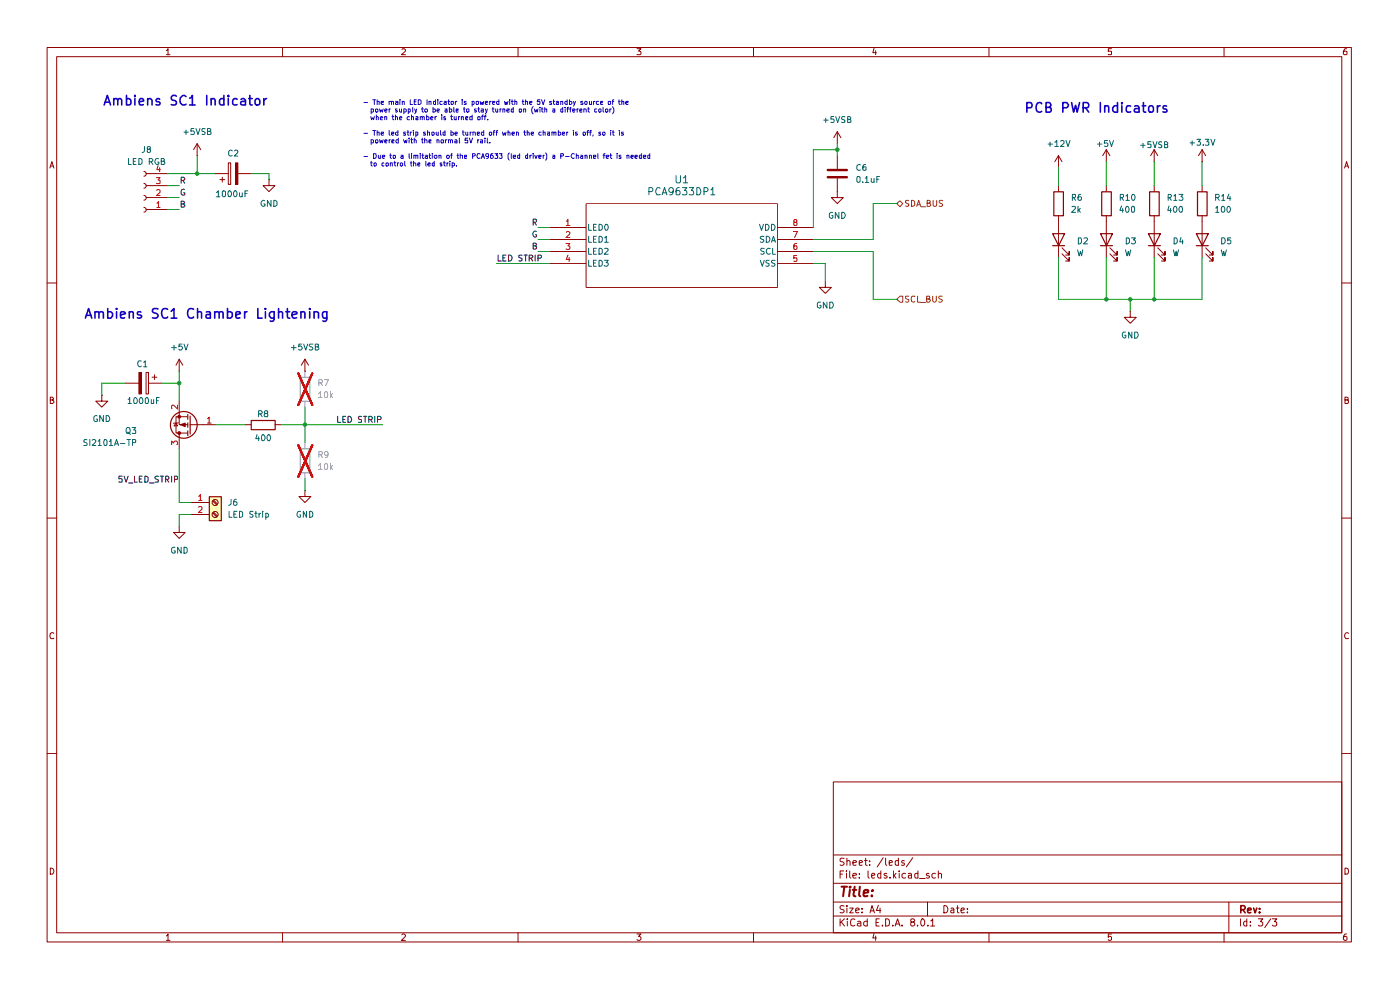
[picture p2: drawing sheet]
<svg xmlns="http://www.w3.org/2000/svg" width="297mm" height="210mm" viewBox="0 0 297 210" stroke-linecap="round" stroke-linejoin="round" font-family="sans-serif">
<g fill="none" stroke="#900000" stroke-width=".21">
<path d="M10 10.1h276.7v189.7h-276.7zM12 12h272.6v185.9h-272.6zM35.3 10.8l.3-.5v1.3M35.3 11.6h.8M59.9 10.1v1.9M85.3 10.5l.1-.2h.4l.2 .5-.8 .8h.8M109.9 10.1v1.9M135.1 10.3h.9l-.5 .5 .4 .1 .1 .5-.2 .2-.7-.1M159.9 10.1v1.9M185.4 10.2l-.2 1h.7M185.8 10.8v.8M209.8 10.1v1.9"/>
<path d="M235.8 10.3h-.7v.6h.7v.6h-.7M259.7 10.1v1.9M285.7 10.3l-.5 .1-.1 .3-.1 .7 .2 .2 .5-.1v-.6l-.5-.1-.2 .3M10.6 35.6l.4-1.3 .4 1.3M10.7 35.2h.6M285.2 35.6l.5-1.3 .4 1.3M285.4 35.2h.6M10 60h2M284.6 60h2.1M10.7 84.8h.5l.1-.3-.2-.3h-.4v1.4h.5l.2-.3v-.2l-.3-.3M285.3 84.8h.6l.1-.4-.7-.2v1.4h.5l.2-.1 .1-.4-.4-.3M10 109.9h2"/>
<path d="M284.6 109.9h2.1M11.4 134.4l-.2-.2-.5 .2-.1 .4 .2 .7 .6-.1M286.1 134.4a.58 .58 0 0 0-.8 .1 .58 .58 0 0 0 .1 .8l.1 .2 .6-.1M10 159.9h2M284.6 159.9h2.1M176.8 165.9h107.8v32h-107.8zM10.7 184.1a.71 .71 0 0 1 .7 .5 .71 .71 0 0 1-.2 .8h-.5zM35.3 198.5l.3-.4v1.4M35.3 199.5h.8M59.9 197.9v1.9M85.3 198.3l.1-.2h.4l.2 .4-.8 1h.8M109.9 197.9v1.9"/>
<path d="M135.1 198.1h.9l-.5 .5h.2l.3 .3v.3l-.3 .3h-.4l-.2-.2M159.9 197.9v1.9M176.8 194.3h107.8M176.8 191.3h107.8M176.8 187.4h107.8M176.8 181.4h107.8M178.2 194.9v1.5M178.2 185.4h.5M178.5 195.6l.7 .8M179 184.7h-.8v1.6M179.1 192.2a.64 .64 0 0 0-.9 .1v.4l.7 .3 .2 .4a.6 .6 0 0 1-.9 .1M179.1 182.1a.64 .64 0 0 0-.9 .1v.4l.7 .3 .2 .4a.6 .6 0 0 1-.9 .2"/>
<path d="M179.2 194.9l-1 .8M179.6 184.7v.2M179.6 185.3v1M179.7 192.1v.2M179.7 182.7v-.1a.36 .36 0 0 1 .6 .2v.8M179.7 182v1.6M179.7 192.6v1M179.7 194.9v.2M179.7 195.4v1M180.3 192.6h.7l-.7 1h.7M180.3 184.7v1.3l.2 .3M180.9 185.8l.8-.2-.1-.3h-.4l-.3 .1 .1 .8h.6"/>
<path d="M180.9 183l.8-.1-.1-.3-.4-.1-.3 .3 .1 .7h.6M181.4 195.1a.59 .59 0 0 0-.8-.1 .59 .59 0 0 0-.2 .7l.1 .6 .4 .1 .5-.1M181.5 193.1l.8-.1-.1-.3-.4-.1-.3 .3v.6l.3 .1 .4-.1M181.9 195.5h.6l.1 .9M182.3 186.1v.2M182.3 185.3v.1M182.3 183l.7-.1-.2-.4-.5 .1v.9h.6M182.6 195.7l-.5 .1-.2 .3 .2 .3 .5-.1M182.9 193.5v.1M182.9 192.7v.2M183.4 182.5h.6M183.6 182v1.5l.4 .1"/>
<path d="M184 195.5h-.6l-.2 .7a.52 .52 0 0 0 .8 .1M184 194.9v1.5M184.1 184.7v1.3l.3 .3M184.5 183.4v.2M184.5 182.6v.2M184.6 193.6l.4-1.5 .5 1.5M184.7 193.2h.7M184.9 185.8l.7-.2-.2-.3h-.3l-.2 .1v.6l.2 .3 .4-.1M185.4 198l-.2 1h.7M185.8 198.5v1M185.8 195.7h.6M186.4 192l-.5 1.1h1"/>
<path d="M186.5 194.9h-.7v1.5h.7M186.7 192.6v1M186.9 185.3h-.5l-.2 .2 .1 .6 .1 .2 .5-.1M186.9 184.7v1.6M187.2 196.3v.1M187.4 181.9l-1.3 2M187.9 194.9h.3a.89 .89 0 0 1 .3 1.4l-.6 .1zM187.9 182v1.3l.2 .3M188.1 185.3h-.3l-.3 .1 .1 .3 .6 .2-.1 .3h-.6M188.6 183l.7-.1-.2-.4-.5 .1v.9h.6M188.8 186.1v.2M189.4 196.3v.1"/>
<path d="M189.6 184.7v1.6M189.7 185.7l.4 .6M189.9 196.4l.5-1.5 .5 1.5M190 196h.8M190.1 185.3l-.5 .5M190.6 182.6l-.4-.1-.3 .3 .1 .7h.6M190.6 182v1.6M190.8 184.7v.2M190.8 185.3v1M191.3 196.3v.1M191.9 182.6l-.5-.1-.1 .3 .1 .2 .5 .1v.4h-.6M192.1 185.3a.52 .52 0 0 0-.8 .2l.2 .7h.6"/>
<path d="M192.7 185.3h.5l.2 .1v.9M193.4 185.6l-.7 .2v.4h.7M193.5 195.6l-.3-.2v-.3l.3-.2 .4 .1 .2 .3-.9 .4 .1 .6a.52 .52 0 0 0 .8-.1v-.4l-.4-.2M193.6 181.9l-1.3 2M194.6 196.3v.1M194.7 185.3h-.4l-.2 .2v.7h.6M194.7 184.7v1.6M195.1 186.4h1.2M195.5 195l.2-.1a.82 .82 0 0 1 .5 .8 .82 .82 0 0 1-.5 .7 1.1 1.1 0 0 1-.2-1.4zM196.8 191.3v3M196.8 196.3v.1M197.1 185.3h-.3l-.3 .1 .1 .3 .6 .2-.1 .3h-.6"/>
<path d="M197.4 195.3h.2l.3-.4v1.5M197.4 196.4h.9M198.5 185.3a.52 .52 0 0 0-.8 .2l.2 .7h.6M199.1 185.4l.2-.1 .4 .1v.9M199.1 184.7v1.6M200.2 192.1a.77 .77 0 0 1 .9 .8 .77 .77 0 0 1-.9 .7zM201.8 192.7h.5l.1 .9M202.4 193h-.6l-.1 .3 .1 .3 .6-.1M202.9 192.6h.6M203.1 192.1v1.4l.4 .1M203.9 193.1l.7-.1v-.3l-.6-.1-.1 .3v.6l.1 .1 .6-.1M205.2 193.5v.1"/>
<path d="M205.2 192.7v.2M209.8 197.9v1.9M235.8 198.1h-.7v.7l.2-.2 .5 .2-.1 .6-.4 .1-.2-.2M259.7 197.9v1.9M260.7 191.3v6.6M263.1 194.9v1.5M264.5 195.5l-.4-.1-.3 .3v.5l.3 .2 .4-.1M264.5 194.9v1.5M265.3 196.3v.1M265.3 195.5v.2M267 194.9h.9l-.5 .6 .5 .2v.5l-.4 .2h-.4l-.1-.1M269.6 194.9l-1.3 1.9"/>
<path d="M269.9 194.9h.9l-.5 .6 .5 .1v.7l-.6 .1-.3-.1M285.3 184.1l.7 .2 .1 .6-.3 .5h-.5zM285.7 198.1l-.5 .1-.1 .3-.1 .7 .2 .3 .5-.2v-.6l-.5-.1-.2 .3"/>
</g>
<path d="M263.2 193l.8-.1 .2-.3-.1-.3-.3-.2h-.6v1.5M263.7 193l.5 .6M264.7 193.1l.7-.1-.1-.3-.4-.1-.2 .3 .1 .6h.5M265.9 192.6l.4 1 .3-1M267.2 193.5v.1M267.2 192.7v.2" fill="none" stroke="#900000" stroke-width=".34"/>
<path d="M178.5 188.1h1.2M179.1 188.1l-.2 2M180.3 188.8l-.2 1.3M180.4 188.1l-.2 .1h.3l-.1-.1-.1 .2M180.9 188.8h.8M181.3 188.1l-.2 1.7v.2l.4 .1M182.4 188.1l-.2 1.7 .3 .3M183.3 189.4l.9-.1v-.5a.67 .67 0 0 0-.9 .2v1h.7M185 189.9v.2M185.1 188.8l.1 .1h-.2l.1-.1-.1 .2" fill="none" stroke="#900000" stroke-width=".42"/>
<path d="M63.3 79.2l3 6.7M66.3 79.2l-3 6.7M63.3 94.4l3 6.7M66.3 94.4l-3 6.7" fill="none" stroke="#f00000" stroke-width=".42"/>
<path d="M44.4 105.3h2.5v5.1h-2.5z" fill="#feffba"/>
<g fill="none" stroke="#0f0f0f" stroke-width=".21">
<path d="M38.4 38.3l.7-.1 .1-.4-.3-.2h-.5v1.3M38.8 38.3l.4 .6M39.1 40.2l-.2-.1-.4 .2-.1 .8a.55 .55 0 0 0 .8 .2v-.4h-.3M105.7 54.1v1.3h.6M106.7 54.7h.4M107.4 54.1h-.7v1.3h.7M107.9 54.1a.65 .65 0 0 1 .7 .6 .65 .65 0 0 1-.7 .7zM110.7 54.2h-.6v.4l.6 .3v.4h-.6M111.2 54.1h.6M111.5 54.1v1.3M112.3 54.8h.5l.2-.3-.1-.3-.6-.1v1.3M112.6 54.8l.4 .6"/>
<path d="M113.1 47.2h.5l.2-.2v-.4l-.7-.1v1.3M113.1 52.2l.6-.1v-.5h-.6v1.2h.5l.2-.1v-.4l-.3-.1M113.4 47.2l.4 .6M113.5 54.1v1.3M113.8 49.1l-.2-.1a.64 .64 0 0 0-.6 .7 .64 .64 0 0 0 .6 .6l.2-.1v-.4h-.2M114.1 54.8h.5l.3-.3-.1-.3-.7-.1v1.3M71.6 88.3v1.3h.7M72.7 89h.5M73.3 88.3h-.6v1.3h.6M73.8 88.3a.71 .71 0 0 1 .8 .5 .71 .71 0 0 1-.3 .8h-.5zM76.7 88.4l-.4-.1-.3 .3 .1 .3 .6 .3v.3l-.7 .1M77.1 88.3h.7"/>
<path d="M77.5 88.3v1.3M78.2 89h.6l.2-.4-.3-.3h-.5v1.3M78.6 89l.4 .6M79.5 88.3v1.3M80.1 89h.6l.2-.4-.3-.3h-.5v1.3"/>
</g>
<path d="M63.7 80.1h2v5h-2zM63.7 95.2h2v5.1h-2z" fill="none" stroke="#a0a0a0" stroke-width=".25"/>
<path d="M64.7 78.7v1.3M64.7 85.1v1.3M64.7 93.9v1.3M64.7 100.2v1.3" fill="none" stroke="#a0a0a0" stroke-width=".21"/>
<path d="M63.3 79.2l3 6.7M66.3 79.2l-3 6.7M63.3 94.4l3 6.7M66.3 94.4l-3 6.7" fill="none" stroke="#f00000" stroke-width=".42"/>
<g fill="none" stroke="#900000" stroke-width=".21">
<path d="M224.5 35.6h.1M224.5 33l-.7 1.3M224.5 33v2.6M224.5 39.4v1.2M224.5 33l.8 1.3M234.7 34.3h.1M234.7 31.7l-.8 1.3M234.7 31.7v2.6M234.7 39.4v1.2M234.7 31.7l.8 1.3M244.9 34.3h.1M244.9 31.7l-.8 1.3"/>
<path d="M244.9 31.7v2.6M244.9 39.4v1.2M244.9 31.7l.7 1.3M255 34.3h.1M255 31.7l-.7 1.3M255 31.7v2.6M255 39.4v1.2M255 31.7l.8 1.3M224.5 45.7v8.9M225.3 53.8l1.5 1.6v-.8v.8h-.7M225.3 52.6l1.5 1.5v-.8v.8h-.7M234.7 45.7v8.9"/>
<path d="M235.5 53.8l1.5 1.6v-.8v.8h-.8M235.5 52.6l1.5 1.5v-.8v.8h-.8M244.9 45.7v8.9M245.6 53.8l1.5 1.6v-.8v.8h-.7M245.6 52.6l1.5 1.5v-.8v.8h-.7M255 45.7v8.9M255.8 53.8l1.5 1.6v-.8v.8h-.8M255.8 52.6l1.5 1.5v-.8v.8h-.8M29.5 79h.5v4.6h-.5zM31 79h.5v4.6h-.5zM32.8 79.5v1M239.8 66v1.3h1.2l-1.2 1.3-1.3-1.3h1.3"/>
<path d="M239.8 66h.1M21.6 83.8v1.3h1.3l-1.3 1.3-1.3-1.3h1.3M21.6 83.8h.1M32.3 80h1"/>
</g>
<path d="M223.3 49.6h2.5l-1.2 2.5zM223.3 52.1h2.5M223.6 40.7h2v5.1h-2zM233.5 49.6h2.5l-1.3 2.5zM233.5 52.1h2.5M233.7 40.7h2.1v5.1h-2.1zM243.6 49.6h2.6l-1.3 2.5zM243.6 52.1h2.6M243.9 40.7h2v5.1h-2zM253.8 49.6h2.5l-1.2 2.5zM253.8 52.1h2.5M254 40.7h2.1v5.1h-2.1z" fill="none" stroke="#900000" stroke-width=".25"/>
<path d="M29.5 79h.5v4.6h-.5z" fill="#900000"/>
<path d="M26.7 81.3h2.8M31.5 81.3h2.8M38 87.6v2.5h1.8M38 91.9v.7M38.3 90.1l1-.4v.8zM39.8 88.4h-2.5v3.5h2.5M40.3 90.1h2.8" fill="none" stroke="#900000" stroke-width=".21"/>
<path d="M39.8 87.9v1M39.8 89.7v.9M39.8 91.4v1M40.3 88.3v3.8" fill="none" stroke="#900000" stroke-width=".25"/>
<path d="M38.3 90.1l1-.4v.8z" fill="#900000"/>
<path d="M37.3 89.7l.4 .6h-.8zM37.8 88.2h.4v.4h-.4zM37.8 89.7l-1 .1" fill="none" stroke="#900000" stroke-width=".21"/>
<circle cx="39" cy="90.1" r="2.84" fill="none" stroke="#900000" stroke-width=".25"/>
<path d="M37.8 88.2h.4v.4h-.4z" fill="#900000"/>
<path d="M37.8 91.6h.4v.5h-.4z" fill="none" stroke="#900000" stroke-width=".21"/>
<path d="M37.8 91.6h.4v.5h-.4z" fill="#900000"/>
<g fill="none" stroke="#900000" stroke-width=".21">
<path d="M30.5 36.4a.51 .51 0 0 1 .5 .5 .51 .51 0 0 1-.5 .5M30.5 38.9a.51 .51 0 0 1 .5 .5 .51 .51 0 0 1-.5 .5M31 36.8h4.6M31 39.4h4.6M41.8 33h.1M41.8 30.5l-.7 1.2M41.8 30.5v2.5M41.8 30.5l.8 1.2M46.7 38.1h1M47.2 37.6v1M48.4 34.5h.5v4.6h-.5zM50 34.5h.5v4.6h-.5z"/>
<path d="M30.5 41.4a.51 .51 0 0 1 .5 .6 .51 .51 0 0 1-.5 .5M30.5 44a.51 .51 0 0 1 .5 .5 .51 .51 0 0 1-.5 .5M31 41.9h4.6M31 44.4h4.6M38 85.1v2.5M38 92.6v2.6M43.1 90.1h2.5M52 90.1h1.3M58.3 90.1h1.3M40.6 106.6h3.8M40.6 109.1h3.8M45.1 108.8l.9 .8"/>
<path d="M45.1 106.3l.9 .8M45.3 108.6l.8 .9M45.3 106.1l.8 .8M64.7 104.1v1.2h1.3l-1.3 1.3-1.3-1.3h1.3M64.7 104.1h.1"/>
<circle cx="45.6" cy="106.6" r=".64"/>
<circle cx="45.6" cy="109.1" r=".64"/>
</g>
<g fill="none" stroke="#b90000" stroke-width=".21">
<path d="M33.2 37.7h.8l-.5 .5 .5 .1v.6h-.8M33.5 35.1l-.2 .9h.7M33.9 35.6v.8M33.3 43.1l.3-.3v1.2M33.3 40.4l.1-.2 .5 .1 .1 .5-.8 .7h.8M33.3 44h.7M36.4 94.3v-.7l.4 .4 .3-.4h.3l.3 .2v.3l-.2 .2M37.7 85.9v.9l-1-.9-.3 .2 .1 .6M44 88.8l.4-.3v1.2M44 89.7h.8M42.2 105.3l.3-.4v1.3M42.2 107.6l.1-.2 .5 .1v.5l-.7 .7h.7"/>
<path d="M42.2 106.2h.6"/>
</g>
<path d="M53.3 89.2h5.1v1.9h-5.1zM44.4 105.4h2.5v5h-2.5z" fill="none" stroke="#900000" stroke-width=".25"/>
<path d="M50 34.5h.5v4.6h-.5z" fill="#900000"/>
<g fill="none" stroke="#900000" stroke-width=".21">
<path d="M45.6 36.8h2.8M50.5 36.8h2.8M57.1 38.1v1.3h1.2l-1.2 1.2-1.3-1.2h1.3M57.1 38.1h.1M38 78.7h.1M38 76.2l-.7 1.3M38 76.2v2.5M38 76.2l.8 1.3M64.7 78.7h.1M64.7 76.2l-.8 1.3M64.7 76.2v2.5M64.7 76.2l.7 1.3"/>
<path d="M38 111.7v1.2h1.3l-1.3 1.3-1.2-1.3h1.2M38 111.7h.1"/>
</g>
<g fill="none" stroke="#0f0f0f" stroke-width=".21">
<path d="M38.4 43.3l.6-.1v-.4l-.6-.1v1.2h.5l.3-.4-.3-.2M25.9 101h-.7v.6h.7l-.1 .7-.6-.1M26.3 101l.5 1.3 .4-1.3M27.3 102.4h.9M28.5 101v1.3h.6M29.5 101.6h.5M30.1 101h-.6v1.3h.6M30.7 101h.3l.4 .3v.7l-.2 .3h-.5zM31.7 102.4h1M33.6 101.1l-.5-.1-.2 .3 .1 .3a.47 .47 0 0 1 .5 .2 .47 .47 0 0 1 0 .5h-.6M34 101h.7M34.4 101v1.3"/>
<path d="M35.1 101.7l.7-.1v-.4l-.7-.2v1.3M35.4 101.7l.4 .6M36.4 101v1.3M37 101.7l.7-.1v-.4l-.2-.2h-.5v1.3"/>
</g>
<path d="M190.2 63.5l.7-.7h.6v1.3h-.6z" fill="#fff"/>
<path d="M190.9 62.8h.6v1.3h-.6l-.7-.6zM192.8 62.8l-.7 .1 .1 .4 .6 .3-.1 .4h-.6M194.1 62.9l-.6-.1a.74 .74 0 0 0 .3 1.3l.3-.2M194.6 62.8v1.3h.6M195.3 64.2h1M196.6 63.4l.6-.1v-.5h-.6v1.3h.5l.3-.4-.4-.3M197.9 62.8v1l.2 .3h.3l.2-.3v-1M199.9 62.8h-.6l-.2 .3 .3 .3 .3 .1 .2 .3-.3 .3-.5-.1" fill="none" stroke="#765600" stroke-width=".21"/>
<path d="M190.2 43.2l.7-.6 .6 .6-.6 .7z" fill="#fff"/>
<path d="M190.2 43.2l.7-.6 .6 .6-.6 .7zM192.8 42.6h-.7v.4l.7 .3v.4h-.7M193.4 42.5l.6 .2 .1 .1v.6l-.5 .4h-.2zM194.5 43.8l.4-1.3 .4 1.3M194.6 43.4h.6M195.4 43.9h.9M196.7 43.1l.6-.1v-.4l-.6-.1v1.3h.5l.2-.5-.3-.2M198 42.5v1l.2 .3 .4-.1 .1-.2v-1M200 42.6a.48 .48 0 0 0-.8 .2l.1 .2 .7 .4-.3 .4-.5-.1" fill="none" stroke="#765600" stroke-width=".21"/>
<g fill="none" stroke="#900000" stroke-width=".21">
<path d="M177.6 30.5h.1M177.6 27.9v2.6M177.6 33v2.8M177.6 37.8v2.8M177.6 27.9l-.7 1.3M177.6 27.9l.8 1.3M116.7 48.3h7.6M116.7 50.8h7.6M116.7 53.3h7.6M116.7 55.9h7.6M124.3 43.2h40.7v17.8h-40.7zM164.9 48.3h7.7"/>
<path d="M164.9 50.8h7.7M164.9 53.3h7.7M164.9 55.9h7.7M175.1 59.7v1.3h1.3l-1.3 1.2-1.3-1.2h1.3M175.1 59.7h.1M177.6 40.6v1.3h1.3l-1.3 1.3-1.2-1.3h1.2M177.6 40.6h.1"/>
</g>
<path d="M175.6 37.6h4.1M175.6 36.1h4.1" fill="none" stroke="#900000" stroke-width=".51"/>
<g fill="none" stroke="#006665" stroke-width=".21">
<path d="M124.9 47.6v1.3h.6M124.9 50.1v1.3h.6M124.9 52.7v1.2h.6M124.9 55.2v1.3h.6M125.9 48.2h.4M125.9 50.7h.4M125.9 53.3h.4M125.9 55.8h.4M126.5 47.6h-.6v1.3h.6M126.5 50.1h-.6v1.3h.6M126.5 52.7h-.6v1.2h.6M126.5 55.2h-.6v1.3h.6"/>
<path d="M127.1 47.6l.7 .2v.7a.52 .52 0 0 1-.7 .4zM127.1 50.1l.7 .3v.7a.52 .52 0 0 1-.7 .3zM127.1 52.7l.7 .2v.7a.52 .52 0 0 1-.7 .3zM127.1 55.2l.7 .3v.6a.52 .52 0 0 1-.7 .4zM128.2 55.2h.8l-.4 .5 .4 .2v.3l-.2 .3-.6-.2M128.3 50.5l.3-.4v1.3M128.3 52.7h.5l.2 .3-.8 .9h.8M128.3 51.4h.7M128.4 47.7a.61 .61 0 0 1 .7 .4 .61 .61 0 0 1-.2 .7 .6 .6 0 0 1-.7-.4 .6 .6 0 0 1 .2-.7zM161.1 47.6l.4 1.3 .5-1.3M161.3 55.2l.4 1.3 .4-1.3M162.1 50.2h-.7a.57 .57 0 0 0 .6 .7l.1 .2-.3 .3-.5-.1"/>
<path d="M162.1 52.7a.48 .48 0 0 0-.7 .2l.1 .3 .5 .1 .1 .3-.2 .3-.5-.1M162.4 47.6a.65 .65 0 0 1 .8 .6 .65 .65 0 0 1-.8 .7zM162.6 50.1a.65 .65 0 0 1 .7 .7 .65 .65 0 0 1-.7 .6zM163.2 55.3l-.5-.1-.2 .3 .1 .2 .6 .3v.3l-.2 .2-.5-.1M163.4 52.7a.59 .59 0 0 0-.8 .5 .59 .59 0 0 0 .7 .6h.1M163.7 51.4l.4-1.3 .4 1.3M163.7 47.6a.65 .65 0 0 1 .7 .6 .65 .65 0 0 1-.7 .7zM163.8 51.1h.6M163.9 52.7v1.2h.6M164.4 55.3h-.7a.57 .57 0 0 0 .6 .7l.1 .2-.2 .3-.5-.1"/>
</g>
<path d="M120.1 51.6h.8l-.4 .6h.3v.6h-.7M120.1 46.9h.2l.2-.3v1.2M120.1 49.3l.2-.2h.3l.3 .3-.1 .3-.7 .7h.8M120.1 47.8h.8M120.5 54.1l-.4 .9h.8M120.7 54.6v.9M168.3 49.1h.9l-.6 1.3M168.6 47.2l-.2-.5 .2-.1 .4 .1v.4l-.6 .1v.6h.2h.4l.1-.2-.1-.4h-.2M169 54.2h-.6v.6l.6-.1 .1 .5-.3 .3-.4-.1M169 51.6l-.4 .1-.2 .3v.8h.6v-.6h-.5l-.1 .2" fill="none" stroke="#b90000" stroke-width=".21"/>
<g fill="none" stroke="#009a00" stroke-width=".21">
<path d="M35.6 36.8h10M35.6 39.4h2.4M41.8 33v3.8M53.3 36.8h3.8v1.3M177.6 31.7h-5v16.6M177.6 30.5v2.5M224.5 35.6v3.8M234.7 34.3v5.1M244.9 34.3v5.1M255 34.3v5.1M35.6 44.4h2.4M35.6 41.9h2.4"/>
<path d="M105.3 55.9h11.4M114.1 48.3h2.6M114.1 50.8h2.6M114.1 53.3h2.6M172.6 55.9h2.5v3.8M172.6 53.3h12.7v10.2h4.9M190.2 43.2h-4.9v7.6h-12.7M224.5 54.6v8.9h30.5v-8.9M234.7 54.6v8.9M244.9 54.6v8.9M38 78.7v6.4M239.8 63.5v2.5"/>
<path d="M26.7 81.3h-5.1v2.5M34.3 81.3h3.7M38 95.2v11.4h2.6M45.6 90.1h6.4M59.6 90.1h21.6M64.7 86.4v7.5M40.6 109.1h-2.6v2.6M64.7 101.5v2.6"/>
</g>
<g fill="none" stroke="#1300ca" stroke-width=".21">
<path d="M77.2 21.8h.8M77.2 28.3h.8M77.2 33.2h.8M78.7 24.7l.1 .7 .3-.4 .1 .4 .2-.7M78.7 34.5h.3M78.7 23.7l.4 .1 .1-.2v-.5h-.5v1M78.7 29.7l.4-.1 .1 .2v.5h-.5M78.7 34.2v.9l.3 .1M78.7 29.6v1M79.1 21.2h.6M79.1 27.7h.6M79.2 32.6h.5a.58 .58 0 0 1 .1 .7 .58 .58 0 0 1-.6 .3z"/>
<path d="M79.3 34.6l.4-.1 .1 .2v.4l-.1 .1-.4-.1zM79.4 21.2v1M79.4 27.7v1M79.7 23.2l.4-.1 .1 .5-.2 .2-.3-.1zM79.7 29.7l.3-.1 .2 .2-.1 .5-.4-.1zM79.8 24.8l.3-.1 .2 .2v.5M79.8 24.4v1M80 21.6l.4-.1v.7M80 28.1l.4-.1v.7M80 21.2v1M80 27.7v1M80.3 32.9v.5l.1 .2 .3-.1"/>
<path d="M80.5 23.1l.2 .7 .2-.5 .2 .5 .2-.7M80.5 29.6l.2 .7 .2-.5 .2 .5 .2-.7M80.7 25.1l.5-.1-.2-.3-.3 .2v.3l.1 .2h.3M80.7 32.9v.7M80.9 21.8l.5-.1v-.2l-.5 .1v.4l.1 .2 .4-.1M80.9 28.4l.5-.1v-.3h-.5v.2v.3l.1 .2 .4-.1M81.1 33.3l.5-.1-.1-.3-.4 .1v.4l.2 .2 .2-.1M81.4 34.6h-.4v.5h.4M81.6 23.5l.5-.1-.1-.3h-.3l-.1 .2v.3l.2 .2 .2-.1M81.6 24.8h.4v.6M81.6 30l.5-.1-.1-.3-.4 .2v.3l.1 .2h.3M81.6 24.7v.7"/>
<path d="M81.9 34.6h.5v.5h-.5zM82.5 21.6h.6v.6M82.5 27.7v.8l.2 .2M82.5 21.5v.7M82.5 23.1v.7M82.5 29.6v.7M82.7 32.9h.4M82.8 23.1l-.3 .2M82.8 29.6l-.3 .2M82.8 32.6v.8l.3 .2M82.8 34.6h.4v.6M82.8 34.5v.7"/>
<path d="M83.1 21.6h.4v.6M83.1 28.4l.5-.1-.1-.3h-.4v.2v.3l.1 .2 .3-.1M83.1 30l.5-.1-.1-.3-.4 .1v.6h.5M83.1 24.7h.5M83.3 24.4v.8l.3 .2M83.4 33l.4-.1 .1 .5-.2 .2-.3-.1zM83.6 34.5h.4M83.7 34.2v.9l.3 .1M83.9 21.5l.5 .1v.6M83.9 24.8l.3-.1 .1 .2v.5M83.9 24.4v1M84.2 23.1h-.3v.3l.4 .2-.1 .2-.3-.1"/>
<path d="M84.3 34.5v.7M84.4 21.7l-.5 .1v.3l.2 .1 .3-.1M84.4 28h-.3l-.2 .2 .1 .4h.4M84.4 27.7v1M84.5 29.3v1h-.4l-.1-.5 .2-.2 .3 .1M84.6 34.5l-.3 .2M84.8 23.1v.5l.1 .2 .3-.1M84.8 25.1l.5-.1-.2-.3-.3 .2v.3v.2h.4M84.8 21.2v.1M84.8 21.5v.7M84.9 34.6l.4-.1 .1 .2v.4l-.1 .1-.4-.1zM85.1 32.9h.4v.7"/>
<path d="M85.2 23.1v.7M85.3 21.6h.5v.6M85.3 21.5v.7M85.5 33.2h-.3l-.2 .2 .2 .2 .3-.1M85.6 29.6l.3 .7 .1-.5 .2 .5 .2-.7M85.7 23.7l.2 .1 .3-.2v-.3l-.2-.2h-.3v1M85.9 34.2v.9l.1 .1M86 28h-.3l-.1 .2 .4 .2v.2h-.4M86.4 28h.3M86.5 27.7v.9l.2 .1M86.6 23.7h.4v-.6h-.4v1M86.8 29.3v.1"/>
<path d="M86.8 32.6v.8l.2 .2M86.8 29.6v.7M86.9 24.8l-.3-.1-.2 .3 .1 .4h.4M87 21.2v1h.5M87 28v.7M87 34.5h.4M87.1 29.6h.4M87.2 34.2v.9l.2 .1M87.3 24.8h.4v.6M87.3 29.3v1h.2M87.3 32.6v.1M87.3 24.4v1"/>
<path d="M87.3 32.9v.7M87.4 28l-.4 .2M87.5 22.8l.1 1M87.7 27.7v.1M87.7 34.6l.4-.1 .1 .2v.5M87.7 28v.7M87.7 34.2v1M87.8 33l.4-.1v.7M87.8 32.9v.7M87.9 29.7l.2-.1 .2 .2v.5M87.9 21.6h.3M87.9 29.3v1"/>
<path d="M88 23.1l.2 .7M88.2 24.8h.4v.6h-.4v-.3l.4-.1M88.2 28.6h.4v-.6h-.4v1M88.2 33l.4-.1v.7M88.3 21.2h-.4v1h.4M88.4 23.1l-.4 1M88.6 34.9l.5-.1-.1-.3-.4 .1v.5h.5M88.7 21.2h.5l.1 .1v.6l-.3 .3h-.3zM89.2 24.8h.4v.6M89.2 32.6v.1M89.2 24.7v.7M89.2 32.9v.7"/>
<path d="M89.4 23.1h.4M89.4 29.6h.3M89.5 32.9h.4M89.6 22.8v.8l.2 .2M89.6 24.9l.1-.2 .3 .1v.6M89.6 29.3v1h.1M89.7 32.6v.9l.2 .1M90.1 23.3l.2-.2h.3l.1 .5-.3 .2-.2-.1zM90.1 29.7l.3-.1 .2 .2v.5M90.1 29.3v1M90.3 28h-.4l-.1 .2 .5 .2v.2h-.5M90.3 32.9l.4 .1v.6"/>
<path d="M90.3 34.2l.1 1M90.5 24.4v1h.4v-.6h-.4M90.6 21.2v1M90.7 28.1l.4-.1v.7M90.7 33.2h-.4l-.1 .2 .1 .2 .4-.1M90.7 27.7v1M90.8 34.9l.5-.1v-.2l-.4-.1-.1 .2v.4l.1 .1 .4-.1M91 21.6l.4-.1v.7M91 30l.4-.1v-.3l-.4 .1v.6h.4M91 21.5v.7M91 32.9h.4M91.1 32.6v.8l.3 .2"/>
<path d="M91.4 25.1l.5-.1-.2-.3-.3 .2v.3v.2h.4M91.6 28.1l.4-.1 .1 .5-.2 .2-.3-.1zM91.7 32.6v.1M91.7 32.9v.7M91.9 23.1h.4l.1 .2-.1 .4h-.4M91.9 22.8v1M92.1 33.1l.2-.2h.3v.6h-.4zM92.1 34.6h-.4v.5h.4M92.1 34.2v1M92.3 24.7v.7M92.4 21.5l-.5 .1v.4l.2 .2 .3-.1M92.4 21.2v1"/>
<path d="M92.5 28v.5l.2 .2 .3-.1M92.6 24.7l-.3 .3M92.7 23.5l.5-.1-.1-.3h-.3l-.1 .2v.3l.2 .2 .2-.1M92.7 29.7l.3-.1 .1 .2v.5M92.7 29.6v.7M92.9 21.2v.1M92.9 21.5v.7M93 28v.7M93.1 33h.5v.6M93.1 32.9v.7M93.5 27.7v.9l.1 .1M93.6 29.8l.1-.2 .4 .1v.5l-.5 .1z"/>
<path d="M93.7 24.4v.1M93.7 34.6l-.2-.1-.1 .3 .4 .3-.2 .1-.2-.1M93.7 24.7v.7M93.8 21.5h-.4l-.1 .2 .2 .5 .3-.1M94.1 34.5h.4M94.2 21.5h.5v.7M94.2 34.2v.9l.3 .1M94.4 23.1h.4v.7M94.4 28l-.4 .1v.5h.4M94.4 27.7v1M94.5 24.8h-.4v.3l.5 .1-.1 .2h-.4M94.5 29.6v.7"/>
<path d="M94.7 21.7l-.6 .2 .2 .3 .4-.1M94.8 23.4l-.4 .1 .1 .3 .3-.1M94.8 29.6l-.3 .2M94.8 32.9h.4l.1 .2-.1 .4h-.4zM94.8 34.5v.7M95 21.5h.4M95.1 34.5l-.3 .2M95.2 21.2v.9l.2 .1M95.2 29.7l.2-.1 .2 .2v.5M95.2 29.6v.7M95.3 23.1h.5v.2v.4h-.5M95.3 22.8v1"/>
<path d="M95.4 34.2v.1M95.4 34.5v.7M95.6 29.8l.2-.2 .2 .2v.5M95.6 24.7h.4M95.6 32.9h.3M95.7 28h.4l.1 .2-.1 .4h-.4M95.7 27.7v1M95.8 21.5l.4 .1v.4l-.2 .2-.3-.3zM95.8 24.4v.8l.2 .2M95.9 32.6h-.1v1M95.9 34.6l.3-.1 .2 .2v.4h-.5M95.9 34.5v1.1"/>
<path d="M96.3 22.8v.9l.1 .1M96.4 24.7v.7l.4-.1M96.5 28.4l.5-.1-.1-.3h-.3l-.1 .2v.3l.2 .2 .2-.1M96.5 29.7l.3-.1 .1 .2v.5h-.4l-.1-.2 .5-.2M96.6 21.5v.7M96.8 23.5l.4-.1v-.3h-.4v.6h.4M96.8 24.7v.7M96.9 35.1v.1M96.9 21.5l-.3 .2M96.9 32.9h.4M97.1 32.6v.9l.2 .1M97.3 24.7v.7"/>
<path d="M97.5 29.3v1M97.5 24.7l-.2 .1v.2M97.6 33h.5v.6M97.6 32.6v1M97.9 24.8h.4v.6M97.9 24.7v.7M98 21.2v.1M98 21.5v.7M98.1 28h.4M98.2 27.7v.8l.3 .2M98.3 23.1h.3M98.5 22.8v.9l.1 .1"/>
<path d="M98.6 33.3l.4-.1v-.3h-.4v.6h.4M98.8 25.1l.4-.1-.1-.3-.3 .1v.6h.4M98.8 28v.5l.2 .2 .2-.1M98.9 21.5l-.4 .1 .1 .2h.3v.3h-.4M99 23.2h.5v.5h-.5zM99.2 29.3h-.5l-.1 .5 .5-.1 .1 .5h-.6M99.2 28v.7M99.6 29.3l.3 1 .3-1M99.7 28v.7M100 28l-.3 .2M100.2 22.1l.2 .1 .2-.2-.1-.5h-.3v1M100.2 24.4v1h-.5v-.6h.5"/>
<path d="M100.2 33.1l.6-.1v-.2l-.1-.2h-.5v1M100.3 28.1l.5-.1v.7M100.3 28v.7M101 21.6h.5v.4l-.2 .2-.3-.2zM101 23.1h-.3v.3l.4 .2-.2 .2-.2-.1M101.3 28.4l.4-.1v-.3h-.4v.6h.4M101.3 24.8h.6l-.1 .6-.5-.1zM101.3 23.1h.5M101.3 29.6v.7M101.5 22.8v.8l.3 .2M101.6 29.6l-.3 .2M101.9 21.5l.1 .7 .3-.5 .1 .5 .2-.7"/>
<path d="M101.9 32.7l-.6-.1a.54 .54 0 0 0-.1 .7 .54 .54 0 0 0 .7 .2M101.9 29.7h.5v.6h-.5v-.3l.5-.1M102.1 23.1h.4v.7M102.1 33.6l.3-1 .4 1M102.2 24.7h.3M102.2 33.3h.5M102.5 23.4h-.3l-.2 .1 .2 .3 .3-.1M102.5 24.4l-.2 .2v.8M102.6 28h-.4l-.1 .2v.3l.2 .2 .3-.1M102.6 27.7v1M102.7 24.7h.4M102.9 29.3v.1"/>
<path d="M102.9 29.6v.7M103 21.8l.5-.1-.1-.2-.4 .1v.4l.1 .2 .3-.1M103 23.1l.2 .7M103.1 24.4l-.2 .2v.8M103.4 23.1l-.4 1M103.4 29.3v1h.1M103.5 25.3v.1M103.6 33l-.1 .2h-.3l-.2-.4 .2-.2 .4 .1v.7l-.4 .2M103.9 28l.4 .1v.5l-.3 .1-.2-.2zM103.9 30.2v.1M103.9 21.5v.7M104.2 21.5h-.2l-.1 .2"/>
<path d="M104.4 23.1h.4M104.5 21.8l.5-.1-.1-.2-.4 .1v.4l.1 .2 .3-.1M104.6 22.8v.8l.2 .2M104.6 32.6h-.4l-.1 .3v.6a.35 .35 0 0 0 .5 0 .35 .35 0 0 0 0-.5 .35 .35 0 0 0-.5 0v.2M104.6 28h.4M105 27.7l-.3 .2v.8M105 32.6h.6l-.4 .3 .4 .1v.5h-.6M105.2 23.1v.5l.1 .2 .3-.1M105.2 28h.4M105.6 27.7l-.3 .2v.8M105.6 23.1v.7M105.8 21.5h-.4l-.1 .2 .1 .4h.4"/>
<path d="M105.8 21.2v1M105.9 32.6h.6l-.2 .3 .2 .1v.5h-.6M106.1 23.1v.7M106.3 23.1l-.2 .2M106.6 28l.2 .7 .2-.5 .2 .5 .2-.7M106.7 23.2l.4-.1v.7M106.7 23.1v.7M107 21.5l.2 .7 .2-.5 .1 .5 .3-.7M107.5 23.5l.5-.1v-.3h-.4l-.1 .2v.3l.2 .2 .3-.1M107.8 28.1l.3-.1 .1 .7M107.8 27.7v1M108 32.4l-.2 .5v.6l.2 .5"/>
<path d="M108.1 21.2v.1M108.1 21.5v.7M108.5 32.6v1M108.5 21.5h.4M108.6 21.2v.8l.3 .2M108.6 28.4l.5-.1v-.3h-.4l-.1 .2v.3l.2 .2 .3-.1M108.9 23.1l-.4 .1v.5h.4M108.9 33.3l.5-.1v-.3l-.5 .1v.4l.2 .2 .3-.1M108.9 22.8v1M109.2 21.6h.4v.6M109.2 21.2v1M109.6 28.1l.3-.1 .1 .7"/>
<path d="M109.6 28v.7M110.2 23.2l.4-.1 .1 .5-.2 .2-.3-.1zM110.2 32.9l-.4 .1v.5h.4M110.2 32.6v1M110.7 21.5h.5M110.9 21.2v.9l.3 .1M111.1 23.2l.4-.1v.7M111.1 23.1v.7M111.1 28h.4M111.3 27.7v.9l.2 .1M111.5 21.6h.4v.6M111.5 21.2v1"/>
<path d="M111.8 28.1l.4-.1 .1 .7M111.8 27.7v1M111.9 32.9l-.4 .1v.5h.4M111.9 32.6v1M112.4 21.8l.5-.1-.1-.2-.4 .1v.4l.1 .2 .3-.1M112.4 32.9v.7M112.7 28.4l.5-.1-.1-.3h-.3l-.1 .2v.3l.2 .2 .2-.1M112.8 32.9h-.3l-.1 .2M113.1 22.6a1.02 1.02 0 0 0 0 1.5M113.1 32.6v.1M113.1 32.9v.7M113.4 23.1l.1 .7 .3-.5 .2 .5 .1-.7"/>
<path d="M113.5 32.9l.2 .7 .3-.7M114.3 33.3l.5-.1-.1-.3h-.4v.6h.4M114.6 21.2h-.6v.4h.6v.4l-.2 .2-.4-.2M114.6 22.8v.1M114.6 23.1v.7M114.8 28h-.3l-.2 .2 .1 .4h.4M114.9 21.2l.3 1 .4-1M114.9 23.1h.3M115 22.8v.8l.2 .2M115.2 28.1l.5-.1v.7M115.2 27.7v1M115.2 32.9v.7"/>
<path d="M115.5 32.9l-.3 .2M115.6 23.2l.4-.1v.7M115.6 22.8v1M115.7 32.4l.3 .5v.6l-.3 .5M116.2 28h.4v.7M116.6 28.3l-.4 .1v.3l.4-.1M117 21.5l-.4 .1 .2 .2h.2v.3h-.4M117.1 28.1l.3-.1 .1 .7M117.1 28v.7M117.3 23.1h.4v.7M117.3 32.9h.4v.7M117.3 21.5h.4"/>
<path d="M117.4 21.2v.8l.3 .2M117.5 28.2l.1-.2h.3v.7M117.7 23.4l-.4 .1v.3l.4-.1M117.7 33.2l-.4 .1v.3l.4-.1M118 21.5h.4v.7M118.4 21.7l-.4 .1 .1 .4 .3-.1M118.4 28h.4l.2 .2-.1 .4h-.5M118.4 27.7v1M119 21.6l.4-.1v.7M119 33.1h.4l.1-.2v-.3h-.5v1M119 21.5v.7M119.3 28.4l.5-.1-.1-.3h-.3l-.1 .2v.3l.2 .2 .2-.1"/>
<path d="M119.4 23.1l-.4 .1v.5h.4M119.4 22.8v1M119.9 22.8v.1M119.9 23.1v.7M120 33.2h.7M120.2 23.1h.4M120.2 28v.7M120.3 21.5h-.3l-.2 .2v.2l.3 .3 .2-.1M120.3 21.2v1M120.5 28l-.3 .2M120.6 22.8h-.2v1M120.8 21.5h.4l.1 .2v.2l-.2 .3-.3-.1"/>
<path d="M120.8 21.2v1M120.8 23.1h.4M121.2 22.8h-.2v1M121.5 23.5l.5-.1-.1-.3h-.4v.6h.4M121.7 27.7v.1M121.7 21.5l.1 .7M121.7 28v.7M121.8 32.7l-.4-.1-.2 .4 .3 .6 .3-.1M122.1 21.5l-.4 1M122.3 33l.4-.1v.7M122.3 32.6v1M122.4 28h-.3v.3l.4 .2-.2 .2-.2-.1"/>
<path d="M122.4 23.1v.7M122.7 23.1l-.3 .2M123 23.5l.4-.1v-.3h-.4v.6h.4M123.2 32.9l.4 .1v.6M123.6 21.5h-.3l-.1 .2 .5 .3-.2 .2-.3-.1M123.6 33.2h-.3l-.2 .2 .2 .2 .3-.1M123.7 28.1l.4-.1 .1 .5-.2 .2-.3-.1zM123.9 23.2l.4-.1 .1 .7M123.9 23.1v.7M124.1 21.5l.4 .1v.4l-.1 .2-.4-.3zM124.1 33h.4v.6M124.1 32.9v.7"/>
<path d="M124.5 28h.4M124.7 23.1h.4M124.8 22.8v.8l.3 .2M124.9 27.7l-.3 .2v.8M125.1 21.5v.6l.2 .1 .2-.2M125.1 33h.4v.6M125.1 28h.4M125.1 32.9v.7M125.5 27.7h-.3v1M125.5 21.5v.7M125.8 28.6l-.1 .3M125.9 33.3l.5-.1-.1-.3h-.4v.6h.4"/>
<path d="M125.9 21.5v.7M126.2 21.5l-.3 .2M126.6 23.1l-.4 .1v.5h.4M126.8 32.6l.1 1M127 21.5h-.4l-.1 .2 .1 .4h.4M127.1 23.1l.4 .1v.5l-.3 .1-.2-.2zM127.4 21.8l.4-.1v-.2h-.4v.6h.4M127.4 28h-.3l-.1 .2 .4 .2v.2h-.4M127.8 28.1l.5-.1 .1 .5-.2 .2-.4-.1zM127.9 22.8v.8l.2 .2M127.9 32.9h.5M128.4 32.6l-.3 .1v.9"/>
<path d="M128.5 23.1l.4 .1v.5l-.3 .1-.2-.2zM128.6 33.3l.5-.1-.1-.3-.4 .1v.4l.2 .2 .2-.1M129.1 21.5l.4 .1v.4l-.1 .2-.4-.2zM129.4 23.1v.7M129.4 32.9h.4M129.5 27.7v.1M129.5 32.6v.8l.3 .2M129.5 28v.7M129.7 23.1l-.3 .2M129.9 21.5h.3M129.9 28h.4M130 22.6l.2 .4v.7l-.2 .4"/>
<path d="M130 27.7v.9l.3 .1M130.2 21.2l-.2 .1v.9M130.9 32.6v.1M130.9 32.9v.7M131.2 21.5h.4M131.3 21.2v.8l.3 .2M131.4 27.7v.1M131.4 28v.7M131.7 32.9l-.4 .1 .2 .3h.2v.2h-.4M131.9 21.6l.4-.1v.7M131.9 21.2v1M132.2 28h-.3l-.1 .2 .4 .2v.2h-.4"/>
<path d="M132.8 21.8l.5-.1v-.2l-.5 .1v.4l.1 .2 .4-.1M133 33h.4v.6M133 32.9v.7M133.9 33.3l.5-.1-.1-.3-.4 .1v.4l.1 .2 .3-.1M134.7 33.3l.5-.1-.1-.3-.4 .1v.4l.2 .2 .2-.1M136.1 32.9l-.5 .1v.5h.5M136.1 32.6v1M136.5 33.3l.5-.1v-.3l-.5 .1v.4l.2 .2 .3-.1M137.8 32.9l-.4 .1v.5h.4M137.8 32.6v1"/>
</g>
<g fill="none" stroke="#1300ca" stroke-width=".34">
<path d="M22.1 22.3l.7-2.1 .7 2.1M22.3 21.7h.9M24.1 21.2l.3-.3h.3l.2 .2 .1 1.2M24.1 20.9v1.4M25 21.3l.2-.4h.4l.1 .2 .1 1.2M26.8 21.1l.2-.2a.67 .67 0 0 1 .8 .4v.6l-.2 .3h-.8M26.8 20.2v2.1M28.6 20.2v.3M28.6 20.9v1.4M29.5 21.6l1-.2-.3-.5h-.4l-.2 .2-.1 .9 .3 .3 .6-.1M31.3 21.2l.6-.3 .4 .4v1M31.3 20.9v1.4"/>
<path d="M33.9 21.1l-.2-.2h-.3l-.3 .4 .1 .2a.63 .63 0 0 1 .8 .4l-.3 .4-.6-.1M37.4 20.4l-.2-.2h-.5l-.3 .3v.6l.9 .3 .1 .5-.3 .4-.8-.1M39.5 20.5l-.4-.3a1.02 1.02 0 0 0-.9 1.1 1.02 1.02 0 0 0 .9 1l.4-.2M40.2 20.8l.4-.2 .2-.4v2.1M40.2 22.3h1.2M43.9 20.2v2.1M44.8 21.2l.2-.3h.4l.2 .2v1.2M44.8 20.9v1.4M47.5 21.1l-.2-.2h-.4l-.3 .4v.6l.1 .3h.8M47.5 20.2v2.1M48.4 20.2l-.1 .2h.3l-.2-.2v.3M48.4 20.9v1.4"/>
<path d="M50.3 21.1l-.2-.2h-.4l-.3 .4v.6l.1 .3h.8M51.1 21.1l.6-.2 .4 .4v1M52.1 21.4l-1 .2v.4a.74 .74 0 0 0 1 .2M52.7 20.9h.8M53 20.2v1.8l.1 .2 .4 .1M54.2 21.2l.2-.3h.4l.2 .3 .1 .7-.2 .3-.5 .1-.2-.2zM56 20.9v1.4M56.6 20.9l-.6 .4M217.8 22.9h.8a.52 .52 0 0 0 .3-.7l-.3-.4h-.8v2M221 22l-.1-.2a.7 .7 0 0 0-1 .5v1.1a.7 .7 0 0 0 1.1 .2M221.9 22.8l.9-.1 .1-.3-.1-.6h-.9v2h.8l.2-.2 .1-.5-.4-.3M225.5 22.9h.7l.3-.2a.54 .54 0 0 0 .1-.6 .54 .54 0 0 0-.4-.3h-.7v2"/>
<path d="M227.3 21.8l.5 2 .4-1.4 .3 1.4 .5-2M229.8 22.9h.7a.49 .49 0 0 0 .5-.7l-.2-.4h-1v2M230.3 22.9l.7 .9M233.4 21.8v2M234.4 22.7l.2-.3 .5 .1 .1 1.3M234.4 22.4v1.4M237.1 22.5l-.6-.1a1.03 1.03 0 0 0-.4 1.1 .72 .72 0 0 0 1 .2M237.1 21.8v2M238 21.8v.2M238 22.4v1.4M239.9 22.5l-.6-.1-.4 .5v.6l.2 .2h.8M240.7 22.5a.6 .6 0 0 1 .9 .3v1"/>
<path d="M241.6 22.9l-.9 .2-.1 .4a.74 .74 0 0 0 1 .2M242.3 22.4h.8M242.6 21.8v1.7l.2 .3h.3M243.8 22.5l.5-.1 .4 .5v.6l-.4 .3h-.3l-.3-.3zM245.5 22.4v1.4M246.1 22.4l-.3 .1-.3 .4M247.5 22.5h-.7v.5a.63 .63 0 0 1 .8 .5l-.3 .3-.6-.1M18.1 67.5l.7-2.1 .7 2.1M18.3 66.9h1M20.2 66.3v-.1a.48 .48 0 0 1 .8 .2v1.1M20.2 66.1v1.4M21 66.4a.54 .54 0 0 1 .9 0v1.1"/>
<path d="M22.9 66.2a.72 .72 0 0 1 1 .3 1.03 1.03 0 0 1-.4 1l-.6-.1M22.9 65.4v2.1M24.7 65.4v.2M24.7 66.1v1.4M25.6 66.8l1-.3v-.1a.6 .6 0 0 0-1 0l.1 1h.7M27.4 66.3l.3-.2 .5 .1 .1 1.3M27.4 66.1v1.4M29.9 66.2a.48 .48 0 0 0-.8 .3l.1 .2 .7 .2 .2 .2a.6 .6 0 0 1-1 .3M33.5 65.5a.86 .86 0 0 0-1.2 .3 .46 .46 0 0 0 .5 .6l.5 .1a.5 .5 0 0 1 .2 .6 .5 .5 0 0 1-.4 .4l-.8-.1M35.6 65.6a.81 .81 0 0 0-1 0 .81 .81 0 0 0-.3 .9 .78 .78 0 0 0 .3 .9 .78 .78 0 0 0 .9 0l.1-.2M36.3 66l.6-.6v2.1M36.3 67.5h1.2"/>
<path d="M41.1 65.6a.81 .81 0 0 0-1 0 .81 .81 0 0 0-.3 .9 .78 .78 0 0 0 .3 .9 .78 .78 0 0 0 .9 0l.1-.2M41.9 66.3l.3-.2 .5 .1 .1 1.3M41.9 65.4v2.1M43.8 66.2h.7l.1 1.3M44.6 66.5l-.2 .2-.6 .1a.45 .45 0 0 0 .1 .7l.7-.1M45.6 66.3l.3-.2 .5 .1 .1 1.3M45.6 66.1v1.4M46.5 66.4l.2-.3 .5 .1 .1 1.3M48.3 66.2a.72 .72 0 0 1 1 .3v.6a.67 .67 0 0 1-1 .3M48.3 65.4v2.1M50 66.8l1-.3-.1-.3-.6-.1-.3 .3 .1 1h.8M51.9 66.1v1.4"/>
<path d="M52.4 66.1l-.3 .1-.2 .3M54.7 65.4v2.1h.9M56.3 65.4v.2M56.3 66.1v1.4M58.2 66.1v1.6l-.2 .4h-.7M58.2 66.2a.72 .72 0 0 0-1.1 .3 1.03 1.03 0 0 0 .5 1l.6-.1M59.1 66.3l.1-.1a.48 .48 0 0 1 .7 .2v1.1M59.1 65.4v2.1M60.6 66.1h.9M61 65.4v1.7v.3l.5 .1M62 66.8l1-.3v-.1a.6 .6 0 0 0-1 0v.7a.6 .6 0 0 0 .9 .3M63.8 66.3l.1-.1a.48 .48 0 0 1 .8 .2v1.1"/>
<path d="M63.8 66.1v1.4M65.7 65.4v.2M65.7 66.1v1.4M66.6 66.3l.1-.1a.6 .6 0 0 1 .9 .2v1.1M66.6 66.1v1.4M69.3 66.1v1.6l-.3 .5-.5-.1M69.3 66.2l-.6-.1-.3 .4 .2 .9h.7"/>
</g>
<g fill="#009a00">
<circle cx="64.7" cy="90.1" r=".47"/>
<circle cx="41.8" cy="36.8" r=".47"/>
<circle cx="239.8" cy="63.5" r=".47"/>
<circle cx="234.7" cy="63.5" r=".47"/>
<circle cx="244.9" cy="63.5" r=".47"/>
<circle cx="38" cy="81.3" r=".47"/>
<circle cx="177.6" cy="31.7" r=".47"/>
</g>
<g fill="none" stroke="#989898" stroke-width=".21">
<path d="M67.6 83.5l.4-.4v1.2M67.6 98.7l.4-.4v1.3M67.6 84.3h.7M67.6 99.6h.7M67.6 81.2h.6l.2-.4-.2-.3h-.6v1.3M67.6 96.4h.7l.1-.4-.2-.2h-.6v1.2M68 81.2l.4 .6M68 96.4l.4 .6M68.8 80.5h.9l-.6 1.3M69.1 83.1a.82 .82 0 0 1 .2 1.2h-.3l-.2-.1v-.9zM69.1 98.3a.82 .82 0 0 1 .2 1.3h-.3l-.2-.3v-.7zM69.6 96.4l-.3 .2h-.2l-.3-.2v-.4l.3-.2h.2a.9 .9 0 0 1 0 1.2h-.3"/>
<path d="M70.1 83.1v1.2M70.1 98.3v1.3M70.2 83.9l.3 .4M70.2 99.1l.3 .5M70.5 83.5l-.4 .5M70.5 98.7l-.4 .5"/>
</g>
<g fill="none" stroke="#006665" stroke-width=".21">
<path d="M27.3 33.6v1.3h.6M28.3 34.2h.4M28.9 33.6h-.6v1.3h.6M29.5 33.6a.52 .52 0 0 1 .6 .4v.5a.52 .52 0 0 1-.6 .4zM30.6 31.1v.9l-.1 .3h-.4M31.4 31.7l-.2-.5 .2-.1 .4 .1v.4l-.6 .1v.6h.2h.4l.1-.2-.1-.4h-.1M31.7 34.3l.6-.1 .1-.3-.2-.3h-.5v1.3M32 34.3l.4 .6M33.6 33.7l-.1-.1a.61 .61 0 0 0-.6 .7 .61 .61 0 0 0 .7 .5l.1-.4h-.3M34.2 34.2h.6v-.5l-.6-.1v1.3h.5l.3-.4-.4-.3M39 28h1M39.5 27.6v.9"/>
<path d="M41.1 27.3h-.5l-.1 .6h.6v.5h-.6M41.6 27.3l.4 1.2 .4-1.2M43.5 27.3h-.5l-.2 .1v.4l.7 .4-.2 .3-.5-.1M44 27.9h.6l.1-.5-.7-.1v1.2h.5l.3-.4-.4-.2M49.3 32l-.3-.2-.4 .2-.1 .9a.55 .55 0 0 0 .8 .1M49.8 32l.4-.2 .3 .4-.8 .9h.8M140 40l-.4-.2a.96 .96 0 0 0-.2 1.5l.6-.1M143.4 37.3v1.2l.2 .3 .7-.1 .1-1.4M144.1 39.8l-.4 .1-.3 .3v1h.8l.1-.5-.2-.2-.4-.1-.3 .3M144.8 39.8h.9l-.5 .6h.3a.59 .59 0 0 1 0 .9l-.7-.1M144.9 37.8l.6-.5v1.5M144.9 38.8h1"/>
<path d="M146.2 39.8h1l-.6 .6h.3a.59 .59 0 0 1 .1 .9l-.8-.1M147.8 39.8h.4a.96 .96 0 0 1 .2 1.5h-.6zM174.8 25.5h.9M175.2 25.1v.9M176.9 24.7h-.6v.6l.4-.1 .3 .3-.1 .4h-.6M177.3 24.7l.4 1.3 .4-1.3M179.2 24.8l-.4-.1-.2 .2v.4l.6 .2v.4h-.6M179.8 25.3h.5l.2-.3-.2-.3h-.5v1.3l.7-.1v-.4l-.2-.2M181.9 37.5l.3-.1 .3 .3v.7l-.3 .3-.4-.3zM182.5 35l-.3-.1-.4 .3 .1 .8 .3 .2 .3-.1M183 38.6v.1M183.6 37.8h.1l.2-.4v1.3"/>
<path d="M183.6 38.7h.7M183.6 34.9l-.4 .1-.2 .2v.9h.7l-.1-.7h-.5l-.1 .2M184.8 37.8v.7l.2 .2 .4-.1M185.4 37.8v.9M186 38h.4M186.6 37.4h-.6v1.3M222.3 30.6h1M222.8 30.1v1M223.8 30.1l.4-.3v1.3M223.8 31.1h.7M225 30l.2-.2 .4 .1 .1 .5-.7 .7h.7M226.1 29.8l.5 1.3 .4-1.3"/>
<path d="M232.8 30.6h1M233.3 30.1v1M234.9 29.8h-.5l-.1 .6h.6v.6h-.6M235.4 29.8l.4 1.3 .4-1.3M242 30.8h.9M242.5 30.4v.9M244.2 30.1h-.7v.5h.7v.6h-.7M244.6 30.1l.4 1.2 .4-1.2M246.5 30.1h-.5l-.2 .2 .1 .3 .6 .2v.4h-.7M247.1 30.6h.5l.1-.3-.2-.2h-.4v1.2h.5l.1-.1v-.4l-.2-.2M252.5 30.3h.9M252.9 29.9v.9"/>
<path d="M253.9 29.5h.8l-.4 .6 .4 .2-.1 .4h-.7M255.3 30.7v.1M255.7 29.5h.8l-.5 .6h.5v.6h-.8M256.9 29.5l.4 1.3 .4-1.3M45.9 40.8l.4-.3v1.2M45.9 41.7h.8M47.2 40.6l.4-.1 .2 .2v.8l-.2 .2-.4-.2zM48.4 40.6a.56 .56 0 0 1 .7 .2 .56 .56 0 0 1-.1 .7l-.2 .2h-.4zM49.7 40.6a.61 .61 0 0 1 .7 .4 .61 .61 0 0 1-.4 .7h-.3l-.2-.5zM50.8 40.9v.7l.2 .1h.4M51.4 40.9v.8M52 41.1h.4"/>
<path d="M52.6 40.5h-.6v1.2M56.1 42.6l-.1-.1a.64 .64 0 0 0-.6 .6 .64 .64 0 0 0 .6 .7l.2-.1v-.4h-.2M57.5 42.5v1.3l-.8-1.3v1.3M58.1 42.5h.2l.5 .3v.6l-.5 .4h-.2zM137.7 40.6h.6a.47 .47 0 0 0 .2-.4 .47 .47 0 0 0-.2-.4h-.6v1.5M140.5 41.3l.5-1.5 .5 1.5M140.6 40.9h.8M142.8 40.5l-.3 .3-.4-.1-.2-.2 .2-.6 .4-.1 .2 .2a1.17 1.17 0 0 1-.2 1.3h-.4M149.4 40.6h.5a.47 .47 0 0 0 .3-.4 .47 .47 0 0 0-.3-.4h-.5v1.5M150.8 40.3l.4-.5v1.5M150.8 41.3h.8M176.6 45.1l-.2-.1-.5 .4v.6l.5 .3 .3-.2v-.4h-.3"/>
<path d="M178 45v1.3l-.8-1.3v1.3M178.6 45a.65 .65 0 0 1 .7 .7 .65 .65 0 0 1-.7 .6zM227.4 43.9l.5-.1 .3 .3-.9 .9h.9M227.5 41.9h.5l.2-.2v-.4l-.7-.1v1.3M227.8 41.9l.4 .6M228.6 53l.3 1.3 .3-1 .2 1 .3-1.3M228.7 43.8v1.2M228.8 50.5h.5l.1 .2v.7a.52 .52 0 0 1-.6 .3zM228.9 44.5l.3 .5M229.2 44.2l-.5 .5M229.3 41.2l-.4 .1-.2 .4 .1 .7a.42 .42 0 0 0 .6-.1 .42 .42 0 0 0-.1-.6h-.4l-.2 .3M230 50.5h.5l.2 .3-.8 .9h.8"/>
<path d="M237.7 41.9l.6-.1v-.5l-.6-.1v1.3M237.9 43.7l-.3 .9h.7M237.9 41.9l.4 .6M238.2 44.2v.8M238.8 53l.3 1.3 .3-1 .2 1 .3-1.3M238.8 41.6l.4-.4v1.3M238.8 42.5h.8M238.9 43.9a.61 .61 0 0 1 .7 .4 .61 .61 0 0 1-.4 .7h-.3l-.1-.5zM238.9 50.5h.5l.2 .2v.7l-.4 .3h-.3zM240 50.5h.9l-.4 .4 .4 .2v.4l-.3 .2h-.4l-.2-.1M240.1 43.9l.4-.1a.9 .9 0 0 1 0 1.2l-.5-.2zM240.2 41.3a.61 .61 0 0 1 .7 .5 .61 .61 0 0 1-.4 .7l-.3-.1-.2-.4z"/>
<path d="M247.8 41.9l.6-.1v-.5l-.6-.1v1.3M248 43.7l-.3 .9h.8M248.1 41.9l.4 .6M248.3 44.2v.8M248.9 53l.4 1.3 .2-1 .2 1 .3-1.3M249 41.6l.3-.4v1.3M249 42.5h.7M249.1 43.9a.61 .61 0 0 1 .7 .4 .61 .61 0 0 1-.5 .7h-.2l-.2-.5zM249.1 50.5a.65 .65 0 0 1 .7 .5 .65 .65 0 0 1-.5 .7h-.2zM250.1 41.2h.9l-.5 .5 .4 .1v.6h-.8M250.3 43.9h.5v1.1a.56 .56 0 0 1-.7-.3 .56 .56 0 0 1 .1-.7zM250.5 50.4l-.2 .9h.7"/>
<path d="M250.9 50.9v.8M257.9 44.1l.3-.3v1.2M257.9 41.9l.7-.1v-.5l-.7-.1v1.3M257.9 45h.7M258.2 41.9l.5 .6M259.1 53l.3 1.3 .2-1 .2 1 .4-1.3M259.2 43.9a.56 .56 0 0 1 .6 .2 .56 .56 0 0 1 0 .7l-.3 .2h-.3zM259.2 50.5h.5a.72 .72 0 0 1 .2 .8 .72 .72 0 0 1-.7 .4zM259.2 41.6l.3-.4v1.3M259.2 42.5h.6M260.4 43.9a.61 .61 0 0 1 .7 .4 .61 .61 0 0 1-.4 .7h-.3l-.1-.5zM260.7 41.1l-.4 1h.8"/>
<path d="M260.9 41.7v.8M261.1 50.5h-.7v.6l.2-.2 .5 .2-.1 .5-.4 .1-.2-.1M30 76.6l-.1-.1a.65 .65 0 0 0-.7 .6 .65 .65 0 0 0 .4 .7l.4-.2M30.5 76.9l.3-.4v1.3M30.5 77.8h.7M36.4 73.7h1M36.9 73.2v1.1M38.6 73h-.6l-.1 .6 .2-.2h.3l.3 .3v.3l-.3 .3h-.3l-.2-.2M39 73l.5 1.3 .4-1.3M61.8 73.7h1M62.3 73.2v1.1M64 73h-.6l-.1 .6 .2-.2h.3l.3 .3v.3l-.3 .3h-.3l-.2-.2"/>
<path d="M64.4 73l.5 1.3 .4-1.3M66.4 73h-.6l-.2 .2 .3 .4h.2l.3 .2-.3 .5-.5-.1M66.9 73.6l.6-.1v-.5h-.6v1.3h.5l.2-.5-.3-.2M174.1 64.1h-.4l-.3 .2v.7l.4 .4 .4-.2v-.4h-.3M175.4 64.1v1.3l-.7-1.3v1.3M176 64.1h.5a.72 .72 0 0 1 .2 .8 .72 .72 0 0 1-.7 .5zM238.8 70.4a.65 .65 0 0 0-.7 .6 .65 .65 0 0 0 .4 .7l.3-.2v-.4h-.2M240.1 70.4v1.3l-.7-1.3v1.3M240.7 70.4h.5a.72 .72 0 0 1 .2 .9 .72 .72 0 0 1-.7 .4zM18.5 93.3l-.5-.1-.2 .3 .1 .3 .6 .3v.3l-.7 .1M19 93.2v1.3M19.6 93.4l.1-.2h.4l.2 .3-.1 .3-.6 .7h.7"/>
<path d="M20.6 88.2l-.3-.1-.4 .4v.7l.3 .2 .5-.1v-.4h-.3M20.8 93.6l.4-.4v1.3M20.8 94.5h.7M21.9 88.1v1.3l-.7-1.3v1.3M22.3 93.2l.4 .3v.7l-.2 .3h-.3l-.2-.4 .1-.7zM22.5 88.1a.71 .71 0 0 1 .8 .5 .71 .71 0 0 1-.3 .8h-.5zM23.2 93.6l.3-.4v1.3M23.2 94.5h.8M24.3 94.5l.4-1.3 .4 1.3M24.4 94.1h.7M25.6 94.1h.9M26.8 90.8l.5-.1a.95 .95 0 0 1 .1 1.2h-.5l-.1-.4z"/>
<path d="M26.9 93.2h.8M27 91.7h.3l.4 .4M27.2 84.8l.3-.5v1.3M27.2 85.6h.7M27.3 93.2v1.3M28 90.7h.8l-.4 .5 .4 .1v.6h-.8M28.1 93.9l.7-.1v-.4l-.2-.2h-.5v1.3M28.4 84.5l.3-.2a.75 .75 0 0 1 .2 1.3l-.5-.1zM29.7 84.4l.2-.1a.76 .76 0 0 1 .2 1.3h-.4l-.1-.2-.1-.6zM31.1 84.3a.82 .82 0 0 1 .2 1.3h-.3l-.2-.2v-.8zM32.1 84.8v.8l.5-.1M32.6 84.8v.8"/>
<path d="M33.2 85h.4M33.8 84.3h-.6v1.3M54.5 92.2l-.2 .8h.7M54.9 87.8h.6l.1-.4-.2-.3h-.5v1.3M54.9 92.6v.9M55.2 87.8l.4 .6M55.5 92.4l.3-.2a.75 .75 0 0 1 .2 1.3l-.5-.1zM56.3 87.7l-.3-.3 .3-.3 .4 .1v.4l-.4 .1-.3 .3 .2 .4h.5l.1-.4-.2-.3M56.8 92.3l.2-.1a.76 .76 0 0 1 .2 1.3l-.4-.1a.94 .94 0 0 1 0-1.1zM37.1 116.2h-.5l-.2 .2v.6l.2 .3h.6v-.5h-.3M38.4 116.1v1.2l-.7-1.2v1.2M39 116.1a.52 .52 0 0 1 .7 .3v.6a.52 .52 0 0 1-.7 .3z"/>
<path d="M48.6 108.5v1.2h.6M49 105.9v.9l-.5 .4M49.6 109.1h.4M50.1 105.9a.72 .72 0 0 0-.6 .5 .72 .72 0 0 0 .3 .8l.4-.1 .1-.4-.3-.3h-.2l-.3 .3M50.3 108.5h-.7v1.2h.7M50.8 108.5a.52 .52 0 0 1 .7 .3v.7l-.7 .2zM53.7 108.5h-.5l-.2 .1v.4l.7 .4-.3 .3-.4-.1M54 108.9h.5M54.3 108.5v1.1l.2 .1M54.9 108.9v.8M55.3 108.9l-.4 .2M55.7 108.5v.1"/>
<path d="M55.7 108.9v.8M56.4 109l.3-.1 .3 .2-.1 .5h-.5M56.4 108.9v1.3M63.8 108.5a.58 .58 0 0 0-.8 .6 .58 .58 0 0 0 .8 .5v-.4h-.2M65 108.5v1.2l-.7-1.2v1.2M65.7 108.5a.64 .64 0 0 1 .7 .6 .64 .64 0 0 1-.7 .6z"/>
</g>
<path d="M63.3 79.2l3 6.7M66.3 79.2l-3 6.7M63.3 94.4l3 6.7M66.3 94.4l-3 6.7" fill="none" stroke="#f00000" stroke-width=".42"/>
</svg>
